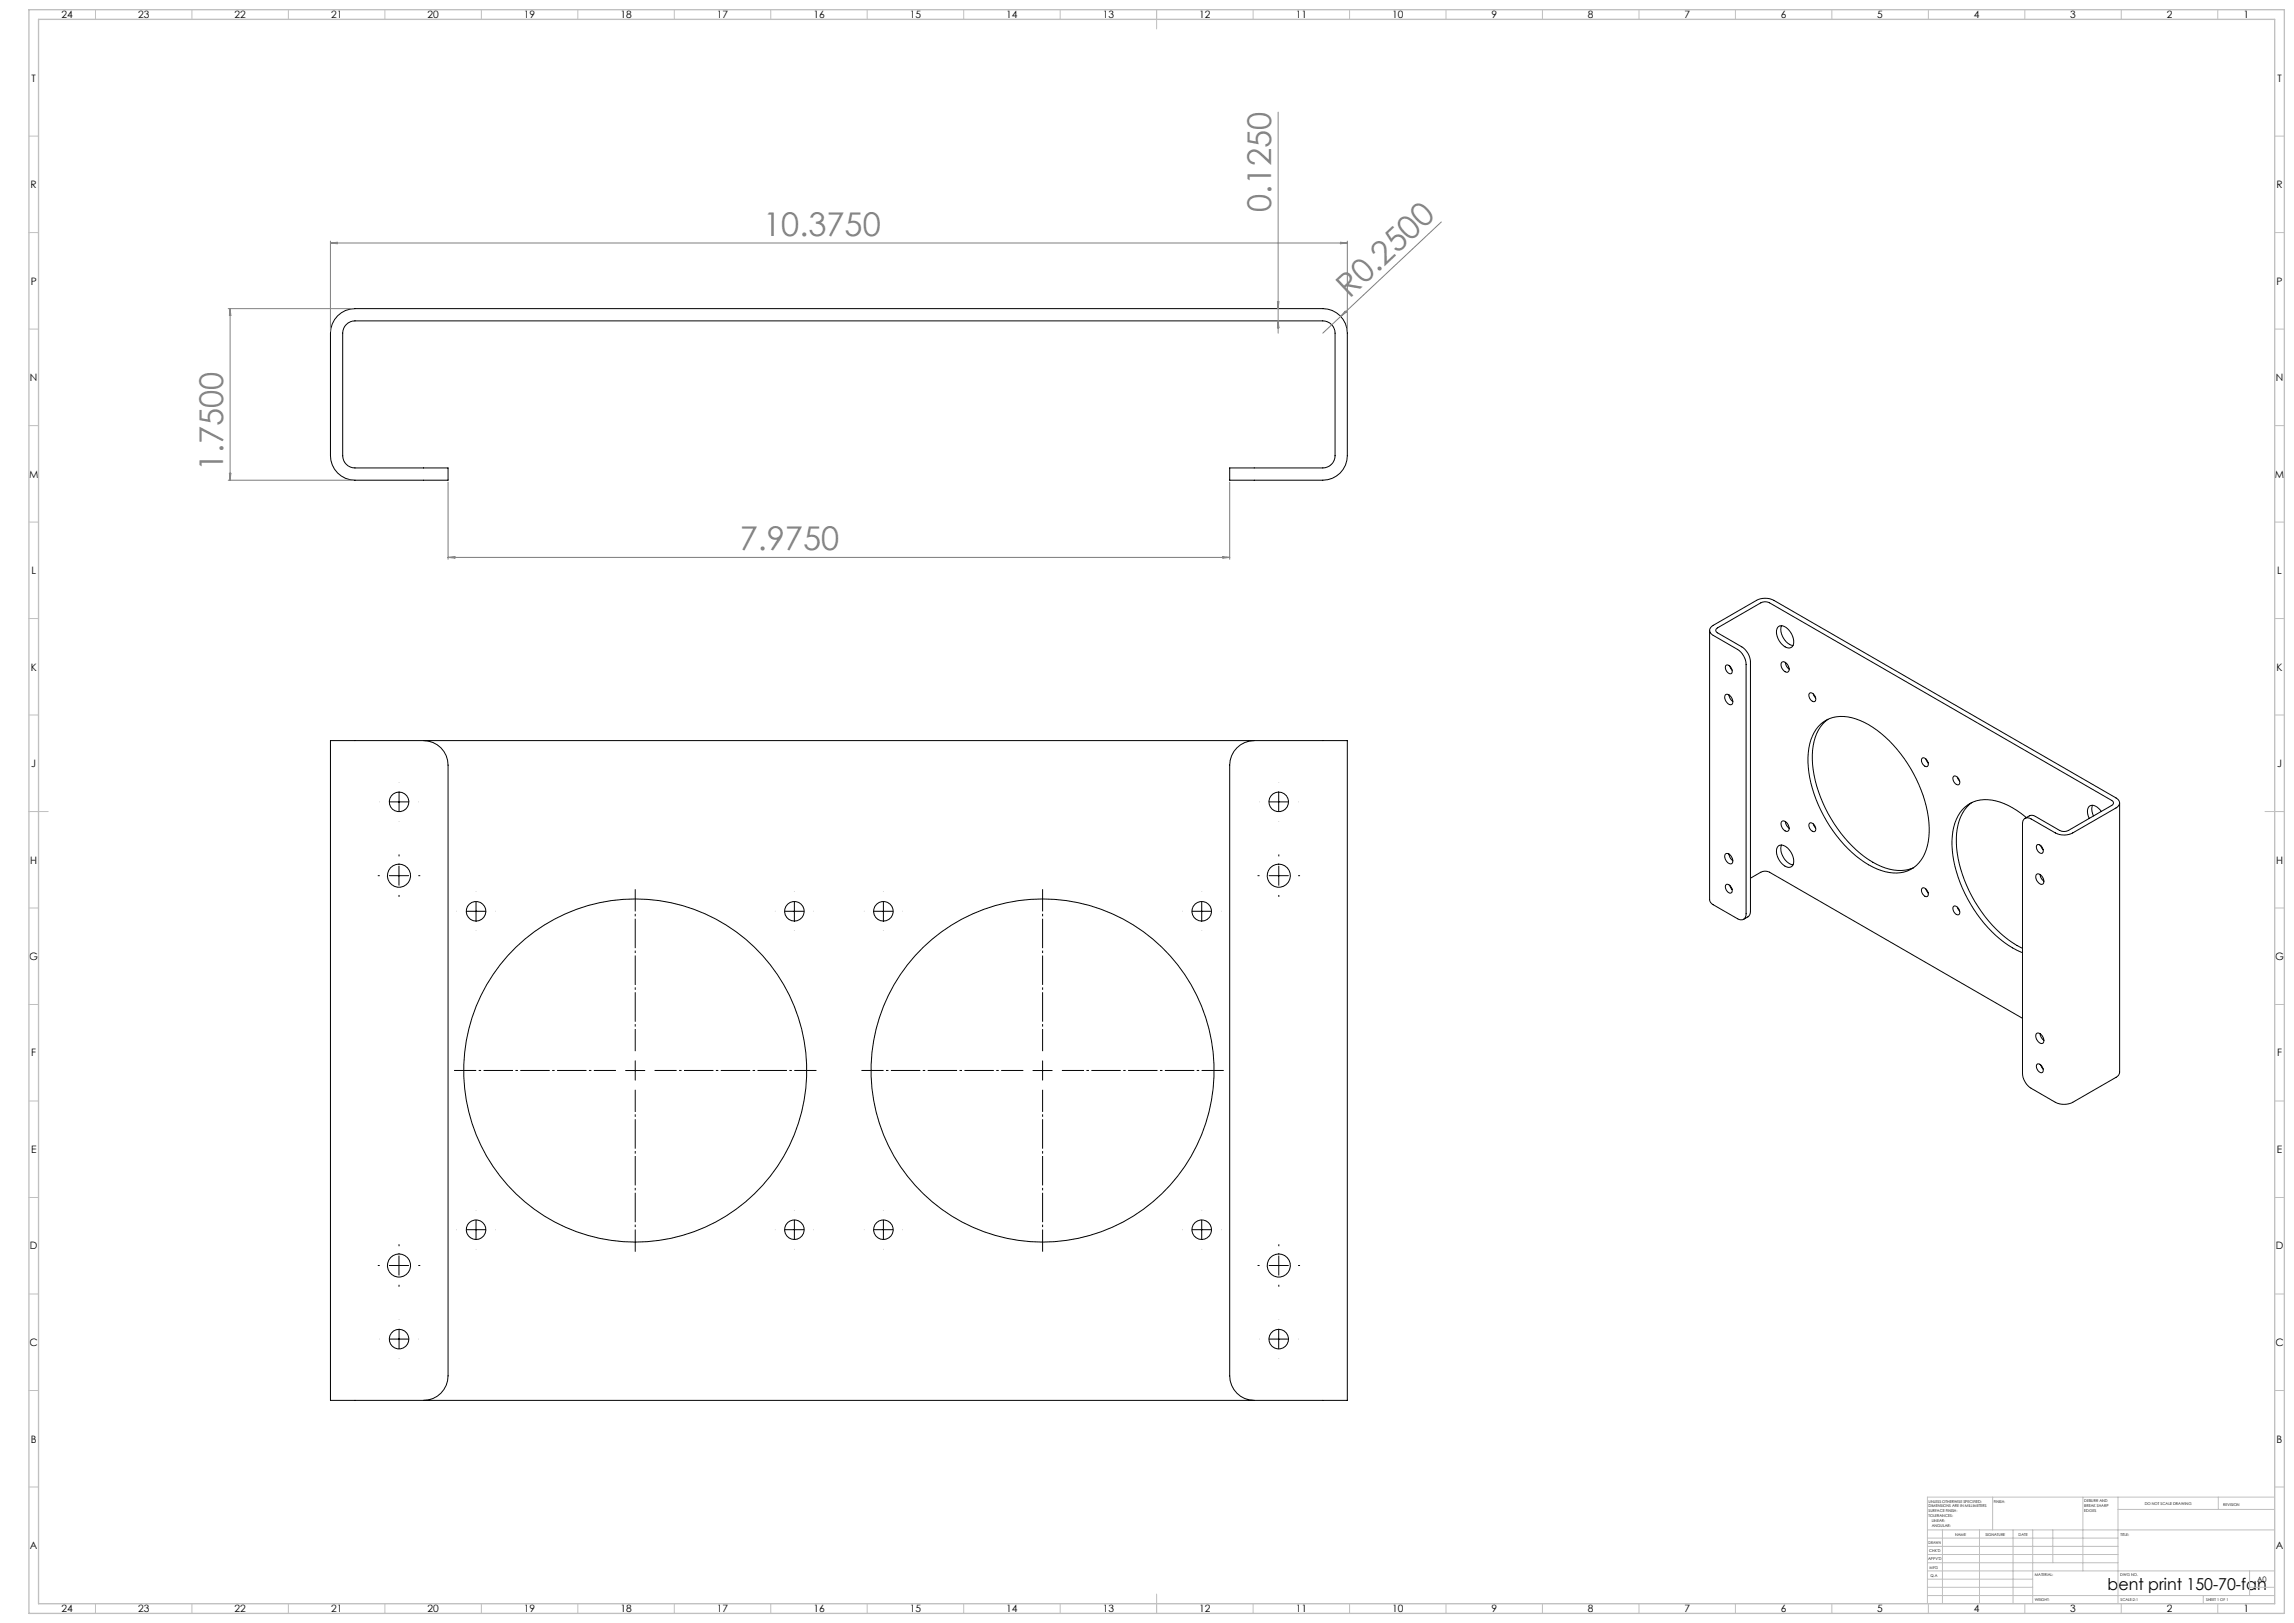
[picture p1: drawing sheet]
<svg xmlns="http://www.w3.org/2000/svg" width="1189mm" height="841mm" viewBox="0 0 1189 841" stroke-linecap="round" stroke-linejoin="round" font-family="sans-serif">
<defs><g id="words">
<g font-size="16.9" fill="#808080">
<text x="659" y="110" transform="rotate(-90 659 110)">0.1250</text>
<text x="396" y="122">10.3750</text>
<text x="700" y="155" transform="rotate(-43 700 155)">R0.2500</text>
<text x="116" y="244" transform="rotate(-90 116 244)">1.7500</text>
<text x="383" y="285">7.9750</text>
</g>
<text font-size="8.5" x="1092" y="824">bent print 150-70-fan</text>
<g font-size="5.3">
<text x="32" y="10">24</text>
<text x="72" y="10">23</text>
<text x="122" y="10">22</text>
<text x="172" y="10">21</text>
<text x="222" y="10">20</text>
<text x="272" y="10">19</text>
<text x="322" y="10">18</text>
<text x="372" y="10">17</text>
<text x="422" y="10">16</text>
<text x="472" y="10">15</text>
<text x="522" y="10">14</text>
<text x="572" y="10">13</text>
<text x="622" y="10">12</text>
<text x="672" y="10">11</text>
<text x="722" y="10">10</text>
<text x="773" y="10">9</text>
<text x="823" y="10">8</text>
<text x="873" y="10">7</text>
<text x="923" y="10">6</text>
<text x="973" y="10">5</text>
<text x="1023" y="10">4</text>
<text x="1073" y="10">3</text>
<text x="1123" y="10">2</text>
<text x="1163" y="10">1</text>
<text x="16" y="42">T</text>
<text x="1180" y="42">T</text>
<text x="16" y="98">R</text>
<text x="1180" y="98">R</text>
<text x="16" y="148">P</text>
<text x="1180" y="148">P</text>
<text x="16" y="197">N</text>
<text x="1180" y="197">N</text>
<text x="15" y="247">M</text>
<text x="1179" y="247">M</text>
<text x="16" y="297">L</text>
<text x="1180" y="297">L</text>
<text x="16" y="348">K</text>
<text x="1180" y="348">K</text>
<text x="16" y="398">J</text>
<text x="1180" y="398">J</text>
<text x="16" y="448">H</text>
<text x="1180" y="448">H</text>
<text x="15" y="498">G</text>
<text x="1179" y="498">G</text>
<text x="16" y="547">F</text>
<text x="1180" y="547">F</text>
<text x="16" y="597">E</text>
<text x="1180" y="597">E</text>
<text x="16" y="647">D</text>
<text x="1180" y="647">D</text>
<text x="15" y="698">C</text>
<text x="1179" y="698">C</text>
<text x="16" y="748">B</text>
<text x="1180" y="748">B</text>
<text x="16" y="803">A</text>
<text x="1180" y="803">A</text>
<text x="32" y="836">24</text>
<text x="72" y="836">23</text>
<text x="122" y="836">22</text>
<text x="172" y="836">21</text>
<text x="222" y="836">20</text>
<text x="272" y="836">19</text>
<text x="322" y="836">18</text>
<text x="372" y="836">17</text>
<text x="422" y="836">16</text>
<text x="472" y="836">15</text>
<text x="522" y="836">14</text>
<text x="572" y="836">13</text>
<text x="622" y="836">12</text>
<text x="672" y="836">11</text>
<text x="722" y="836">10</text>
<text x="773" y="836">9</text>
<text x="823" y="836">8</text>
<text x="873" y="836">7</text>
<text x="923" y="836">6</text>
<text x="973" y="836">5</text>
<text x="1023" y="836">4</text>
<text x="1073" y="836">3</text>
<text x="1123" y="836">2</text>
<text x="1163" y="836">1</text>
</g>
<text font-size="3.9" x="1170" y="820">A0</text>
<g font-size="2">
<text x="1000" y="779">UNLESS OTHERWISE SPECIFIED:</text>
<text x="1033" y="779">FINISH:</text>
<text x="1080" y="778">DEBURR AND</text>
<text x="1112" y="780">DO NOT SCALE DRAWING</text>
<text x="1000" y="781">DIMENSIONS ARE IN MILLIMETERS</text>
<text x="1000" y="784">SURFACE FINISH:</text>
<text x="1080" y="781">BREAK SHARP</text>
<text x="1080" y="783">EDGES</text>
<text x="1152" y="780">REVISION</text>
<text x="1000" y="786">TOLERANCES:</text>
<text x="1001" y="789">LINEAR:</text>
<text x="1001" y="791">ANGULAR:</text>
<text x="1013" y="796">NAME</text>
<text x="1029" y="796">SIGNATURE</text>
<text x="1046" y="796">DATE</text>
<text x="1099" y="796">TITLE:</text>
<text x="1000" y="800">DRAWN</text>
<text x="999" y="808">APPV'D</text>
<text x="1000" y="804">CHK'D</text>
<text x="1000" y="813">MFG</text>
<text x="1001" y="817">Q.A</text>
<text x="1055" y="817">MATERIAL:</text>
<text x="1099" y="817">DWG NO.</text>
<text x="1055" y="830">WEIGHT:</text>
<text x="1099" y="830">SCALE:2:1</text>
<text x="1143" y="830">SHEET 1 OF 1</text>
</g>
</g></defs>
<g fill="none" stroke="#000" stroke-width=".52">
<path d="M175 164a12 12 0 0 1 9-4h502a13 13 0 0 1 12 13v63a13 13 0 0 1-12 13h-49v-7h49a6 6 0 0 0 6-6v-63a6 6 0 0 0-6-7h-502a6 6 0 0 0-6 7v63a6 6 0 0 0 6 6h48v7h-48a13 13 0 0 1-13-13v-63a13 13 0 0 1 4-9zM886 327v139l1 2 1 1 13 7a2.7 2.7 0 0 0 3 0 2.7 2.7 0 0 0 1-3v-129a10 10 0 0 0-4-8l-13-7a2.7 2.7 0 0 1-2-2 2.7 2.7 0 0 1 2-3l22-13a10 10 0 0 1 9 0l178 102a2.7 2.7 0 0 1 2 3 2.7 2.7 0 0 1-2 3l-23 13a10 10 0 0 1-9 0l-12-8a2.7 2.7 0 0 0-3 0 2.7 2.7 0 0 0-2 3v129a10 10 0 0 0 5 8l12 7a10 10 0 0 0 9 0l23-13 1-1 1-1v-140M922 325a6 6 0 0 1 7 6 3 3 0 0 1 0 3 3 3 0 0 1-3 2 8 8 0 0 1-4-11zM923 324a9 9 0 0 0 6 11M895 345a2.6 2.6 0 0 1 2 1 2.6 2.6 0 0 1 0 3 3 3 0 0 1-2-4zM897 345l1 2M924 343a3 3 0 0 1 3 2 3 3 0 0 1-1 3 4 4 0 0 1-2-5zM925 343l1 2 1 2M938 359a2.6 2.6 0 0 1 3 2 2.6 2.6 0 0 1-1 3 3 3 0 0 1-2-5zM940 360l1 2M894 360a3 3 0 0 1 4 2 3 3 0 0 1-1 3 4 4 0 0 1-3-5zM896 360l1 2 1 2"/>
<path d="M942 376a18 18 0 0 1 22-3 68 68 0 0 1 36 53 24 24 0 0 1-10 25 24 24 0 0 1-24-4 69 69 0 0 1-29-57l2-7zM947 373a23 23 0 0 0-8 21 69 69 0 0 0 34 54 22 22 0 0 0 19 2M171 384h527v342h-527zM220 384a13 13 0 0 1 12 12v317a13 13 0 0 1-12 13M650 384a13 13 0 0 0-13 12v317a13 13 0 0 0 13 13M996 393a2.6 2.6 0 0 1 3 1 2.6 2.6 0 0 1 0 3 3 3 0 0 1-3-4zM998 393l1 2M202 416h10M207 411v10M658 416h10M663 411v10M1012 402a2.6 2.6 0 0 1 3 2 2.6 2.6 0 0 1 0 3 3 3 0 0 1-3-5z"/>
<path d="M1015 403l1 2M1022 416a23 23 0 0 0-8 21 69 69 0 0 0 34 54M1085 417l-1 2 1 4M922 438a6 6 0 0 1 7 5 4 4 0 0 1-2 6 8 8 0 0 1-5-11zM923 438a9 9 0 0 0 6 10M924 426a3 3 0 0 1 3 1 3 3 0 0 1-1 4 4 4 0 0 1-2-5zM925 426l1 2 1 1M938 427a2.6 2.6 0 0 1 3 1 2.6 2.6 0 0 1-1 3 3 3 0 0 1-2-4zM940 427l1 2M1050 424l3-1h1l14 7 2 1 25-14a1.4 1.4 0 0 0 0-1 1.4 1.4 0 0 0 0-1l-178-103h-2h-2l-23 13a1.4 1.4 0 0 0-1 2 1.4 1.4 0 0 0 1 1l13 7a10 10 0 0 1 4 8v129v3l-3 1M1050 424a29 29 0 0 0-27-9 20 20 0 0 0-11 21 69 69 0 0 0 33 56l3 2M1056 438a2.6 2.6 0 0 1 3 1 2.6 2.6 0 0 1-1 3 3 3 0 0 1-2-4z"/>
<path d="M1058 438l1 2M1089 420a4 4 0 0 0-6-2l-1 3 1 3M202 454h10M207 449v10M658 454h10M663 449v10M894 443a3 3 0 0 1 4 1 3 3 0 0 1-1 4 4 4 0 0 1-3-5zM895 458a2.6 2.6 0 0 1 2 2 2.6 2.6 0 0 1 0 3 3 3 0 0 1-2-5zM896 443l1 2 1 1M897 459l1 2M907 455l6-3 2-1 2 1 131 76M1056 453a3 3 0 0 1 3 2 3 3 0 0 1 0 3 4 4 0 0 1-3-5z"/>
<path d="M1057 453l1 2 1 2M242 472h10M247 467v10M407 472h10M412 467v10M453 472h10M458 467v10M618 472h10M623 467v10M898 461h.1M996 460a2.6 2.6 0 0 1 3 2 2.6 2.6 0 0 1 0 3 3 3 0 0 1-3-5zM998 461l1 2"/>
<path d="M1012 470a2.6 2.6 0 0 1 3 1 2.6 2.6 0 0 1 0 3 3 3 0 0 1-3-4zM1015 470l1 2M1055 536a3 3 0 0 1 4 1 3 3 0 0 1 0 4 4 4 0 0 1-4-5zM1057 536l1 2 1 1M324 555h10M329 550v10M535 555h10M540 550v10M1056 551a2.6 2.6 0 0 1 3 2 2.6 2.6 0 0 1-1 3 3 3 0 0 1-2-5zM1058 552l1 2M242 637h10M247 632v10"/>
<path d="M407 637h10M412 632v10M453 637h10M458 632v10M618 637h10M623 632v10M202 656h10M207 651v10M658 656h10M663 651v10M202 694h10M207 689v10"/>
<path d="M658 694h10M663 689v10"/>
<circle cx="207" cy="416" r="5"/>
<circle cx="663" cy="416" r="5"/>
<circle cx="207" cy="454" r="6"/>
<circle cx="663" cy="454" r="6"/>
<circle cx="247" cy="472" r="5"/>
<circle cx="412" cy="472" r="5"/>
<circle cx="458" cy="472" r="5"/>
<circle cx="623" cy="472" r="5"/>
<circle cx="329" cy="555" r="89"/>
<circle cx="540" cy="555" r="89"/>
<circle cx="247" cy="637" r="5"/>
<circle cx="412" cy="637" r="5"/>
<circle cx="458" cy="637" r="5"/>
<circle cx="623" cy="637" r="5"/>
<circle cx="207" cy="656" r="6"/>
<circle cx="663" cy="656" r="6"/>
<circle cx="207" cy="694" r="5"/>
<circle cx="663" cy="694" r="5"/>
</g>
<g fill="none" stroke="#000" stroke-width=".52" stroke-dasharray="15.2 1.3 1.3 1.3" stroke-linecap="butt">
<path d="M207 406v-1M663 406v-1M197 454h-1M207 444v-1M217 454h1M653 454h-1M663 444v-1M673 454h1M207 464v1M663 464v1M197 656h-1M207 646v-1"/>
<path d="M217 656h1M653 656h-1M663 646v-1M673 656h1M207 666v1M663 666v1"/>
</g>
<path d="M319 555h-84M329 545v-84M339 555h84M530 555h-84M540 545v-84M550 555h84M329 565v84M540 565v84" fill="none" stroke="#000" stroke-width=".52" stroke-dasharray="15.2 1.3 1.3 1.3" stroke-dashoffset="3.8" stroke-linecap="butt"/>
<g fill="none" stroke="#808080" stroke-width=".52">
<path d="M662 58v115M747 115l-61 58M171 125v47M171 126h527M171 126h4zM695 126h3h-3zM698 125v47M118 160h65M119 160v89M119 160l1 3h-1zM662 156h1l-1 4zM662 166l1 4h-1z"/>
<path d="M697 161l1 1-3 2zM118 249h65M119 245h1l-1 4zM232 250v40M637 250v40M232 289h405M232 289l4-1v1zM634 288l3 1h-3z"/>
</g>
<g fill="none" stroke="#c0c0c0" stroke-width=".52">
<path d="M49 5v5M99 5v5M149 5v5M199 5v5M249 5v5M299 5v5M349 5v5M399 5v5M449 5v5M499 5v5M549 5v5M599 5v10"/>
<path d="M649 5v5M699 5v5M749 5v5M799 5v5M849 5v5M899 5v5M949 5v5M999 5v5M1049 5v5M1099 5v5M1149 5v5M15 71h5"/>
<path d="M1179 71h5M15 121h5M1179 121h5M15 171h5M1179 171h5M15 221h5M1179 221h5M15 271h5M1179 271h5M15 321h5M1179 321h5M15 371h5"/>
<path d="M1179 371h5M15 421h10M1174 421h10M15 471h5M1179 471h5M15 521h5M1179 521h5M15 571h5M1179 571h5M15 621h5M1179 621h5M15 671h5"/>
<path d="M1179 671h5M15 721h5M1179 721h5M15 771h5M1033 776v17M1080 776v38M1098 776v55M1150 776v6M1179 771h5M1179 776h-180v55M999 793h180M999 797h99"/>
<path d="M1007 793v38M1026 793v38M1043 793v38M1054 793v38M1064 793v17M1098 782h81M999 810h99M999 806h99M999 801h99M999 818h55M999 814h180M1166 814v13"/>
<path d="M49 831v5M99 831v5M149 831v5M199 831v5M249 831v5M299 831v5M349 831v5M399 831v5M449 831v5M499 831v5M549 831v5M599 826v10"/>
<path d="M649 831v5M699 831v5M749 831v5M799 831v5M849 831v5M899 831v5M949 831v5M999 827h180M999 823h55M999 831v5M1049 831v5M1099 831v5"/>
<path d="M1142 827v4M1149 831v5M1166 823h13"/>
</g>
<path d="M15 5h1169v831h-1169zM20 10h1159v821h-1159z" fill="none" stroke="#c0c0c0" stroke-width=".7"/>
<use href="#words"/>
</svg>
